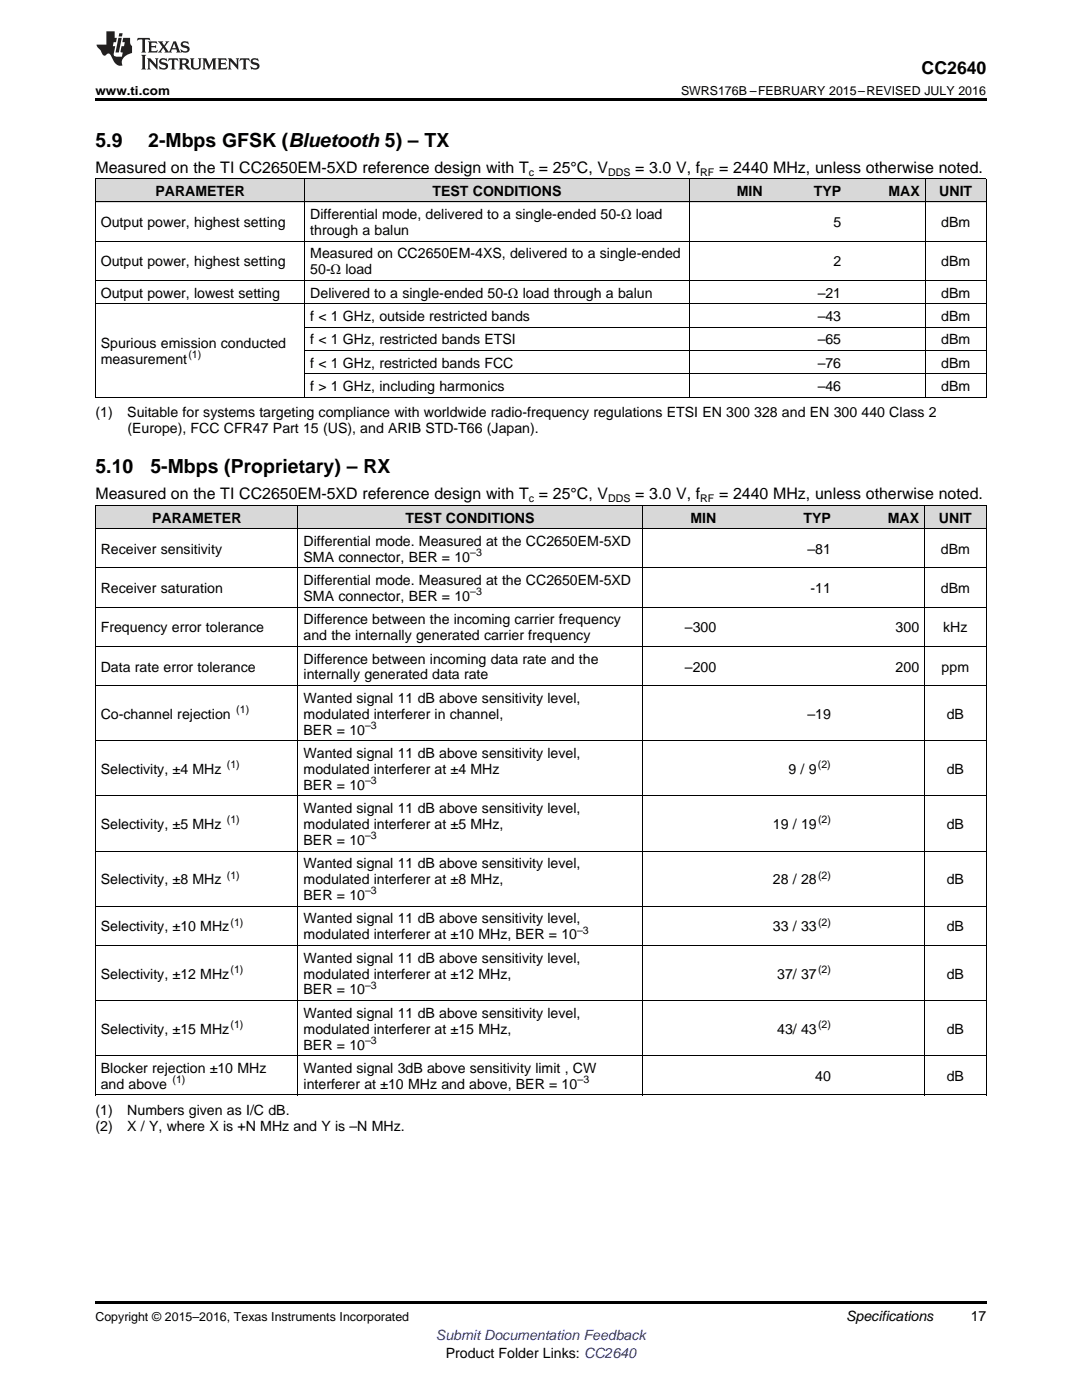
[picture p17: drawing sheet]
<svg xmlns="http://www.w3.org/2000/svg" width="216mm" height="279mm" viewBox="0 0 216 279" stroke-linecap="round" stroke-linejoin="round" font-family="sans-serif">
<defs><g id="words">
<g font-size="3.9">
<text x="19" y="29.3">5.9</text>
<text x="29.6" y="29.3">2-Mbps GFSK (Bluetooth 5) – TX</text>
<text x="19" y="94.5">5.10</text>
<text x="30" y="94.5">5-Mbps (Proprietary) – RX</text>
</g>
<text font-size="3.5" x="183.9" y="14.8">CC2640</text>
<g font-size="3.2">
<text x="19" y="34.4">Measured on the TI CC2650EM-5XD reference design with T = 25°C, V</text>
<text x="126.7" y="34.4">= 3.0 V, f</text>
<text x="143.5" y="34.4">= 2440 MHz, unless otherwise noted.</text>
<text x="19" y="99.6">Measured on the TI CC2650EM-5XD reference design with T = 25°C, V</text>
<text x="126.7" y="99.6">= 3.0 V, f</text>
<text x="143.5" y="99.6">= 2440 MHz, unless otherwise noted.</text>
</g>
<g font-size="2.8">
<text x="31" y="39.1">PARAMETER</text>
<text x="86.3" y="39.1">TEST CONDITIONS</text>
<text x="147" y="39.1">MIN</text>
<text x="162.4" y="39.1">TYP</text>
<text x="177.3" y="39.1">MAX</text>
<text x="187.4" y="39.1">UNIT</text>
<text x="20.1" y="45.3">Output power, highest setting</text>
<text x="61.9" y="43.7">Differential mode, delivered to a single-ended 50-Ω load</text>
<text x="61.9" y="46.9">through a balun</text>
<text x="166.3" y="45.3">5</text>
<text x="187.8" y="45.3">dBm</text>
<text x="20.1" y="53.2">Output power, highest setting</text>
<text x="61.9" y="51.6">Measured on CC2650EM-4XS, delivered to a single-ended</text>
<text x="166.3" y="53.2">2</text>
<text x="187.8" y="53.2">dBm</text>
<text x="20.1" y="59.4">Output power, lowest setting</text>
<text x="61.9" y="54.8">50-Ω load</text>
<text x="61.9" y="59.4">Delivered to a single-ended 50-Ω load through a balun</text>
<text x="163.2" y="59.4">–21</text>
<text x="187.8" y="59.4">dBm</text>
<text x="61.9" y="64.1">f &lt; 1 GHz, outside restricted bands</text>
<text x="163.2" y="64.1">–43</text>
<text x="187.8" y="64.1">dBm</text>
<text x="20.1" y="69.5">Spurious emission conducted</text>
<text x="61.9" y="68.7">f &lt; 1 GHz, restricted bands ETSI</text>
<text x="163.2" y="68.7">–65</text>
<text x="187.8" y="68.7">dBm</text>
<text x="20.1" y="72.6">measurement</text>
<text x="61.9" y="73.4">f &lt; 1 GHz, restricted bands FCC</text>
<text x="163.2" y="73.4">–76</text>
<text x="187.8" y="73.4">dBm</text>
<text x="19" y="83.2">(1)</text>
<text x="25.4" y="83.2">Suitable for systems targeting compliance with worldwide radio-frequency regulations ETSI EN 300</text>
<text x="61.9" y="78">f &gt; 1 GHz, including harmonics</text>
<text x="150.5" y="83.2">328 and EN 300</text>
<text x="163.2" y="78">–46</text>
<text x="171.9" y="83.2">440 Class 2</text>
<text x="187.8" y="78">dBm</text>
<text x="25.4" y="86.4">(Europe), FCC CFR47 Part 15 (US), and ARIB STD-T66 (Japan).</text>
<text x="30.3" y="104.3">PARAMETER</text>
<text x="80.9" y="104.3">TEST CONDITIONS</text>
<text x="137.8" y="104.3">MIN</text>
<text x="160.3" y="104.3">TYP</text>
<text x="177.2" y="104.3">MAX</text>
<text x="187.4" y="104.3">UNIT</text>
<text x="20.1" y="110.5">Receiver sensitivity</text>
<text x="60.6" y="108.9">Differential mode. Measured at the CC2650EM-5XD</text>
<text x="60.6" y="112.1">SMA connector, BER = 10</text>
<text x="161.1" y="110.5">–81</text>
<text x="187.7" y="110.5">dBm</text>
<text x="20.1" y="118.4">Receiver saturation</text>
<text x="60.6" y="116.8">Differential mode. Measured at the CC2650EM-5XD</text>
<text x="60.6" y="119.9">SMA connector, BER = 10</text>
<text x="161.7" y="118.4">-11</text>
<text x="187.7" y="118.4">dBm</text>
<text x="60.6" y="124.6">Difference between the incoming carrier frequency</text>
<text x="20.1" y="126.2">Frequency error tolerance</text>
<text x="60.6" y="127.8">and the internally generated carrier frequency</text>
<text x="136.7" y="126.2">–300</text>
<text x="178.7" y="126.2">300</text>
<text x="188.2" y="126.2">kHz</text>
<text x="20.1" y="134">Data rate error tolerance</text>
<text x="60.6" y="132.4">Difference between incoming data rate and the</text>
<text x="60.6" y="135.6">internally generated data rate</text>
<text x="136.7" y="134">–200</text>
<text x="178.7" y="134">200</text>
<text x="187.9" y="134">ppm</text>
<text x="20.1" y="143.4">Co-channel rejection</text>
<text x="60.6" y="140.3">Wanted signal 11 dB above sensitivity level,</text>
<text x="60.6" y="143.4">modulated interferer in channel,</text>
<text x="161.1" y="143.4">–19</text>
<text x="188.9" y="143.4">dB</text>
<text x="60.6" y="146.6">BER = 10</text>
<text x="20.1" y="154.4">Selectivity, ±4 MHz</text>
<text x="60.6" y="151.3">Wanted signal 11 dB above sensitivity level,</text>
<text x="60.6" y="154.4">modulated interferer at ±4 MHz</text>
<text x="157.3" y="154.4">9 / 9</text>
<text x="188.9" y="154.4">dB</text>
<text x="60.6" y="157.6">BER = 10</text>
<text x="20.1" y="165.5">Selectivity, ±5 MHz</text>
<text x="60.6" y="162.3">Wanted signal 11 dB above sensitivity level,</text>
<text x="60.6" y="165.5">modulated interferer at ±5 MHz,</text>
<text x="154.2" y="165.5">19 / 19</text>
<text x="188.9" y="165.5">dB</text>
<text x="60.6" y="168.6">BER = 10</text>
<text x="60.6" y="173.3">Wanted signal 11 dB above sensitivity level,</text>
<text x="20.1" y="176.5">Selectivity, ±8 MHz</text>
<text x="60.6" y="176.5">modulated interferer at ±8 MHz,</text>
<text x="60.6" y="179.6">BER = 10</text>
<text x="154.2" y="176.5">28 / 28</text>
<text x="188.9" y="176.5">dB</text>
<text x="20.1" y="185.9">Selectivity, ±10 MHz</text>
<text x="60.6" y="184.3">Wanted signal 11 dB above sensitivity level,</text>
<text x="154.2" y="185.9">33 / 33</text>
<text x="188.9" y="185.9">dB</text>
<text x="60.6" y="187.5">modulated interferer at ±10 MHz, BER = 10</text>
<text x="20.1" y="195.3">Selectivity, ±12 MHz</text>
<text x="60.6" y="192.1">Wanted signal 11 dB above sensitivity level,</text>
<text x="60.6" y="195.3">modulated interferer at ±12 MHz,</text>
<text x="155.1" y="195.3">37/ 37</text>
<text x="188.9" y="195.3">dB</text>
<text x="60.6" y="198.5">BER = 10</text>
<text x="60.6" y="203.1">Wanted signal 11 dB above sensitivity level,</text>
<text x="20.1" y="206.3">Selectivity, ±15 MHz</text>
<text x="60.6" y="206.3">modulated interferer at ±15 MHz,</text>
<text x="60.6" y="209.5">BER = 10</text>
<text x="155.1" y="206.3">43/ 43</text>
<text x="188.9" y="206.3">dB</text>
<text x="20.1" y="214.1">Blocker rejection ±10 MHz</text>
<text x="60.6" y="214.1">Wanted signal 3dB above sensitivity limit , CW</text>
<text x="162.7" y="215.7">40</text>
<text x="188.9" y="215.7">dB</text>
<text x="20.1" y="217.3">and above</text>
<text x="60.6" y="217.3">interferer at ±10 MHz and above, BER = 10</text>
<text x="19" y="222.5">(1)</text>
<text x="19" y="225.6">(2)</text>
<text x="25.4" y="222.5">Numbers given as I/C dB.</text>
<text x="25.4" y="225.6">X / Y, where X is +N MHz and Y is –N MHz.</text>
<text x="168.8" y="263.6">Specifications</text>
<text x="193.7" y="263.6">17</text>
<text x="88.9" y="270.9">Product Folder Links: CC2640</text>
</g>
<text font-size="2.8" fill="#00f" x="87" y="267.4">Submit Documentation Feedback</text>
<g font-size="2.5">
<text x="19" y="19">www.ti.com</text>
<text x="135.9" y="19">SWRS176B –FEBRUARY 2015–REVISED JULY 2016</text>
<text x="19" y="263.6">Copyright © 2015–2016, Texas Instruments Incorporated</text>
</g>
<g font-size="2.1">
<text x="105.5" y="35.1">c</text>
<text x="121.4" y="35.1">DDS</text>
<text x="139.7" y="35.1">RF</text>
<text x="37.6" y="71.5">(1)</text>
<text x="105.5" y="100.3">c</text>
<text x="121.4" y="100.3">DDS</text>
<text x="139.7" y="100.3">RF</text>
<text x="93.8" y="111">–3</text>
<text x="93.8" y="118.8">–3</text>
<text x="47.1" y="142.3">(1)</text>
<text x="72.8" y="145.5">–3</text>
<text x="45.3" y="153.3">(1)</text>
<text x="163.2" y="153.3">(2)</text>
<text x="72.8" y="156.5">–3</text>
<text x="45.3" y="164.3">(1)</text>
<text x="72.8" y="167.5">–3</text>
<text x="163.2" y="164.3">(2)</text>
<text x="45.3" y="175.3">(1)</text>
<text x="72.8" y="178.5">–3</text>
<text x="163.2" y="175.3">(2)</text>
<text x="46" y="184.7">(1)</text>
<text x="163.2" y="184.7">(2)</text>
<text x="115.1" y="186.3">–3</text>
<text x="46" y="194.2">(1)</text>
<text x="72.8" y="197.3">–3</text>
<text x="163.2" y="194.2">(2)</text>
<text x="46" y="205.2">(1)</text>
<text x="72.8" y="208.4">–3</text>
<text x="163.2" y="205.2">(2)</text>
<text x="34.4" y="216.2">(1)</text>
<text x="115.2" y="216.2">–3</text>
</g>
</g></defs>
<g fill="#d8d8d8">
<path d="M19 100.9h40.5v4.7h-40.5z"/>
<path d="M59.5 100.9h68.7v4.7h-68.7z"/>
<path d="M128.2 100.9h15.8v4.7h-15.8z"/>
<path d="M144 100.9h22.9v4.7h-22.9z"/>
<path d="M166.9 100.9h17.6v4.7h-17.6z"/>
<path d="M184.5 100.9h12.3v4.7h-12.3z"/>
<path d="M19 35.7h41.9v4.7h-41.9z"/>
<path d="M60.9 35.7h76.6v4.7h-76.6z"/>
<path d="M137.5 35.7h15.7v4.7h-15.7z"/>
<path d="M153.2 35.7h15.7v4.7h-15.7z"/>
<path d="M168.9 35.7h15.7v4.7h-15.7z"/>
<path d="M184.6 35.7h12.2v4.7h-12.2z"/>
</g>
<path d="M19 19.5h177.8v.5h-177.8zM19 259.7h177.8v.5h-177.8z" fill="#000"/>
<g fill="none" stroke="#000" stroke-width=".2">
<path d="M19 35.6h177.8M19.1 35.7v43.6M60.8 35.7v43.6M137.5 35.7v43.6M184.6 35.7v43.6M196.8 35.7v43.6M19 56h177.8M19 48.1h177.8M19 40.3h177.8M19 79.3h177.8M19 60.6h177.8M60.9 74.6h135.9"/>
<path d="M60.9 69.9h135.9M60.9 65.3h135.9M19 113.3h177.8M19 105.5h177.8M19 100.8h177.8M19.1 100.9v117.7M59.5 100.9v117.7M128.1 100.9v117.7M184.4 100.9v117.7M196.8 100.9v117.7M19 136.8h177.8M19 129h177.8"/>
<path d="M19 121.2h177.8M19 158.8h177.8M19 147.8h177.8M19 169.8h177.8M19 199.7h177.8M19 188.7h177.8M19 180.9h177.8M19 218.5h177.8M19 210.7h177.8"/>
</g>
<g fill="#231f20">
<path d="M27.5 7.6l-.1 .5 .4-.2h.6v.1v2.1l-.2 .4h1l-.3-.4v-2.1l.1-.1h.5l.5 .2-.2-.5zM29.5 8.3l.2 .3v1.5l-.2 .4h1.8l.2-.6a1.04 1.04 0 0 1-1.3 .2v-.7h.6l.3 .2v-.6l-.3 .2h-.6v-.6l.8-.1 .4 .3-.2-.5zM31.5 8.3l.9 1.1-.9 1.1h.8l-.2-.2 .5-.7 .4 .7-.2 .2h1.5l-.1-.2 .1-.4h.9l.1 .4-.2 .2h1l-.3-.3-.7-1.9h-.5l-.9 2-.8-1 .9-1h-.8l.1 .3-.3 .5-.4-.6 .2-.2zM34.7 8.6l.4 1h-.7zM36.3 8.4a.63 .63 0 0 0-.2 .7 .63 .63 0 0 0 .6 .4l.6 .2 .1 .2a.75 .75 0 0 1-.7 .4 .75 .75 0 0 1-.6-.5l.1 .7 .1-.1a1.11 1.11 0 0 0 1.5-.6 1.13 1.13 0 0 0-1.2-.8l-.1-.4a1.04 1.04 0 0 1 1.2 .2l-.2-.5-.1 .1-.5-.2zM28.2 10.9l.2 .4v2.2l-.2 .4h1l-.3-.4v-2.2l.3-.4zM29.3 11.6l.3 .4v1.5l-.3 .4h.8l-.2-.4v-1.3l1.5 1.7v-1.9l.2-.4h-.7l.2 .4v.9l-1.1-1.3zM32 11.8a.62 .62 0 0 0-.2 .7 .62 .62 0 0 0 .6 .4l.6 .1 .1 .3a.76 .76 0 0 1-.7 .3 .76 .76 0 0 1-.6-.4l.1 .7 .1-.1a1.11 1.11 0 0 0 1.5-.6 1.13 1.13 0 0 0-1.2-.8l-.1-.4a1.04 1.04 0 0 1 1.2 .2l-.2-.6-.1 .1-.5-.1zM33.7 11.6l-.2 .6a.61 .61 0 0 1 .8-.3v1.6l-.2 .4h.9l-.2-.4v-1.6a.63 .63 0 0 1 .8 .3l-.2-.6zM35.6 11.6l.3 .4v1.5l-.3 .4h1l-.2-.2v-.8l.5 .2a.76 .76 0 0 0 1.2 .7l-1-1a.58 .58 0 0 0 .6-.5 .58 .58 0 0 0-.5-.6zM36.4 11.9h.1a.45 .45 0 0 1 .5 .1 .45 .45 0 0 1 .1 .5l-.7 .2zM37.9 11.6l.2 .2a2.17 2.17 0 0 0 .3 1.9 .99 .99 0 0 0 1.6-.6v-1.1l.2-.4h-.7l.2 .2a1.92 1.92 0 0 1-.2 1.8 .6 .6 0 0 1-.9-.5v-1.1l.2-.4zM40.4 11.6l.2 .4v1.5l-.2 .4h.7l-.2-.4v-1.4l.8 1.8 .8-1.8v1.4l-.2 .4h.9l-.2-.4v-1.5l.2-.4h-.8l-.6 1.5-.6-1.5zM43.4 11.6l.2 .4v1.5l-.2 .4h1.8l.2-.6a1.04 1.04 0 0 1-1.3 .1v-.6h.5l.4 .2v-.6l-.4 .2h-.5v-.7h.8l.3 .3-.1-.6zM45.5 11.6l.2 .4v1.5l-.2 .4h.7l-.2-.4v-1.3l1.5 1.7v-1.9l.2-.4h-.7l.2 .4v.9l-1.1-1.3zM47.9 11.6l-.1 .6a.61 .61 0 0 1 .8-.3v1.6l-.3 .4h1l-.3-.4 .1-1.6a.63 .63 0 0 1 .7 .3l-.1-.6zM50.2 11.8a.62 .62 0 0 0-.2 .7 .62 .62 0 0 0 .6 .4l.6 .1 .2 .3a.76 .76 0 0 1-.8 .3 .76 .76 0 0 1-.6-.4l.1 .7 .2-.1a1.11 1.11 0 0 0 1.5-.6 1.13 1.13 0 0 0-1.3-.8l-.1-.4a1.04 1.04 0 0 1 1.2 .2l-.1-.6-.2 .1-.5-.1z"/>
<path d="M21.2 6.3v2.6h-1.9l.1 .4 .7 .9a.91 .91 0 0 0 1 .8 .56 .56 0 0 1 .5-.3 .56 .56 0 0 1 .5 .3l.4 .8a1.53 1.53 0 0 0 1.9 1.2 1.54 1.54 0 0 1 1-2.1l.9-.3v-1.4a1.52 1.52 0 0 1-.3-1.6h-1.4l-.2 .8h.5l-.2 .8h-.4l-.2 1v.2l.4 .1-.2 .8a1.93 1.93 0 0 1-1.6-.3l.3-1.8h-.5l.2-.8h.4l.2-.8h-.4v-1.3zM23.6 7.6l-.6 2.9h.7l.6-2.9zM23.8 6.6l-.1 .7h.6l.2-.7z"/>
</g>
<use href="#words"/>
</svg>
